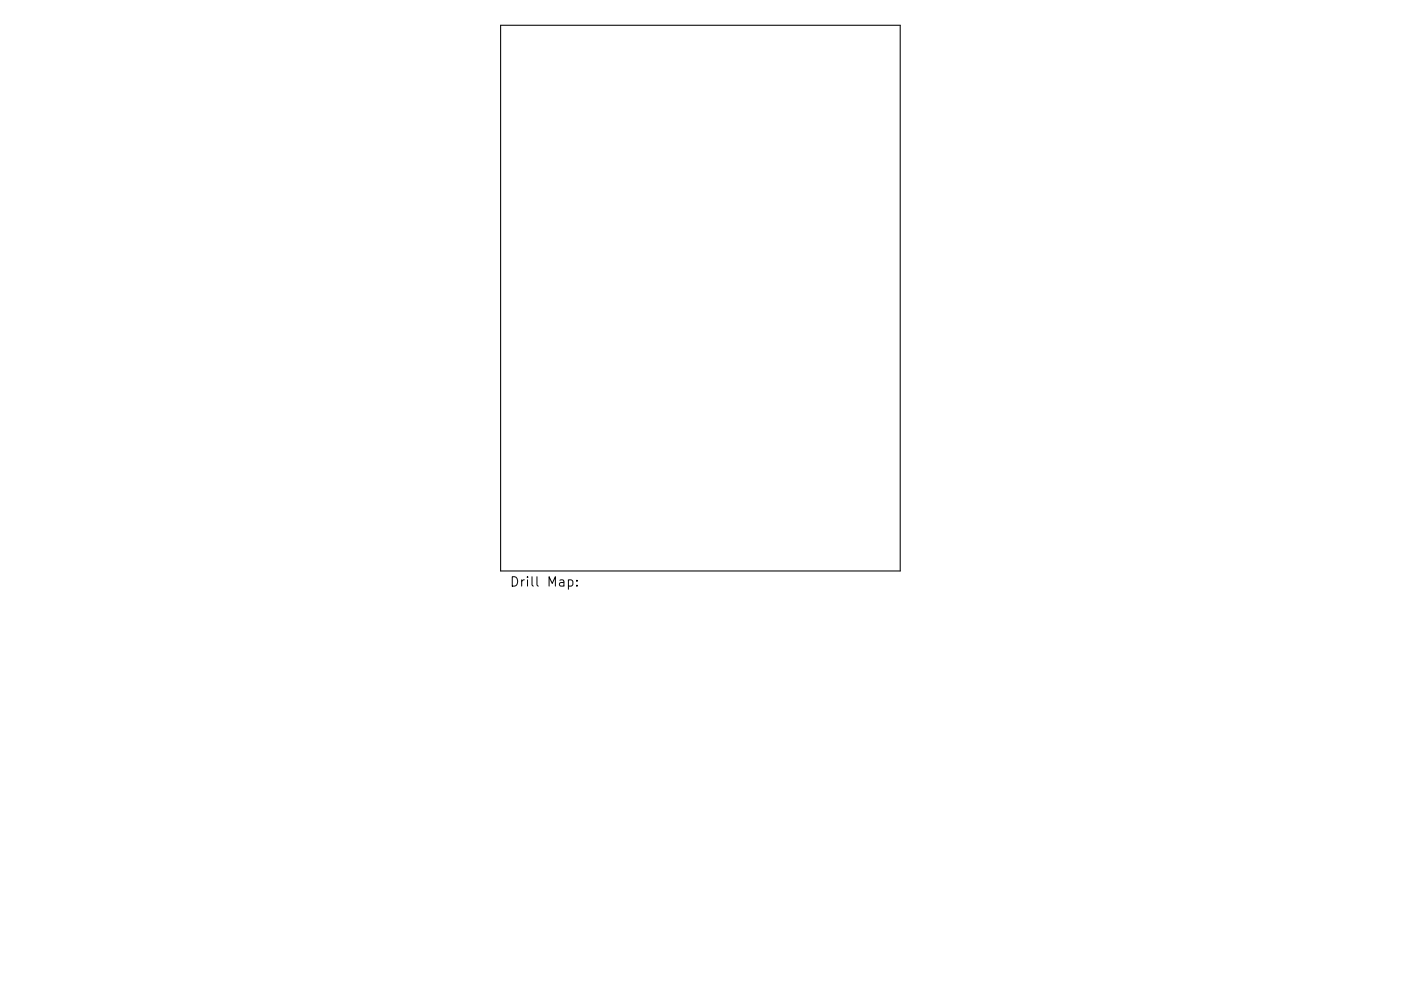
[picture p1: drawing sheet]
<svg xmlns="http://www.w3.org/2000/svg" width="297mm" height="210mm" viewBox="0 0 297 210" stroke-linecap="round" stroke-linejoin="round" font-family="sans-serif">
<defs><g id="words">
<g font-size="2.8">
<text x="108" y="125.1">Drill</text>
<text x="116" y="125.1">Map:</text>
</g>
</g></defs>
<path d="M106.1 5.4h84.8v115.7h-84.8z" fill="none" stroke="#000" stroke-width=".22"/>
<path d="M113.8 122.4v1.7l.3 .3" fill="none" stroke="#000" stroke-width=".21"/>
<use href="#words"/>
</svg>
